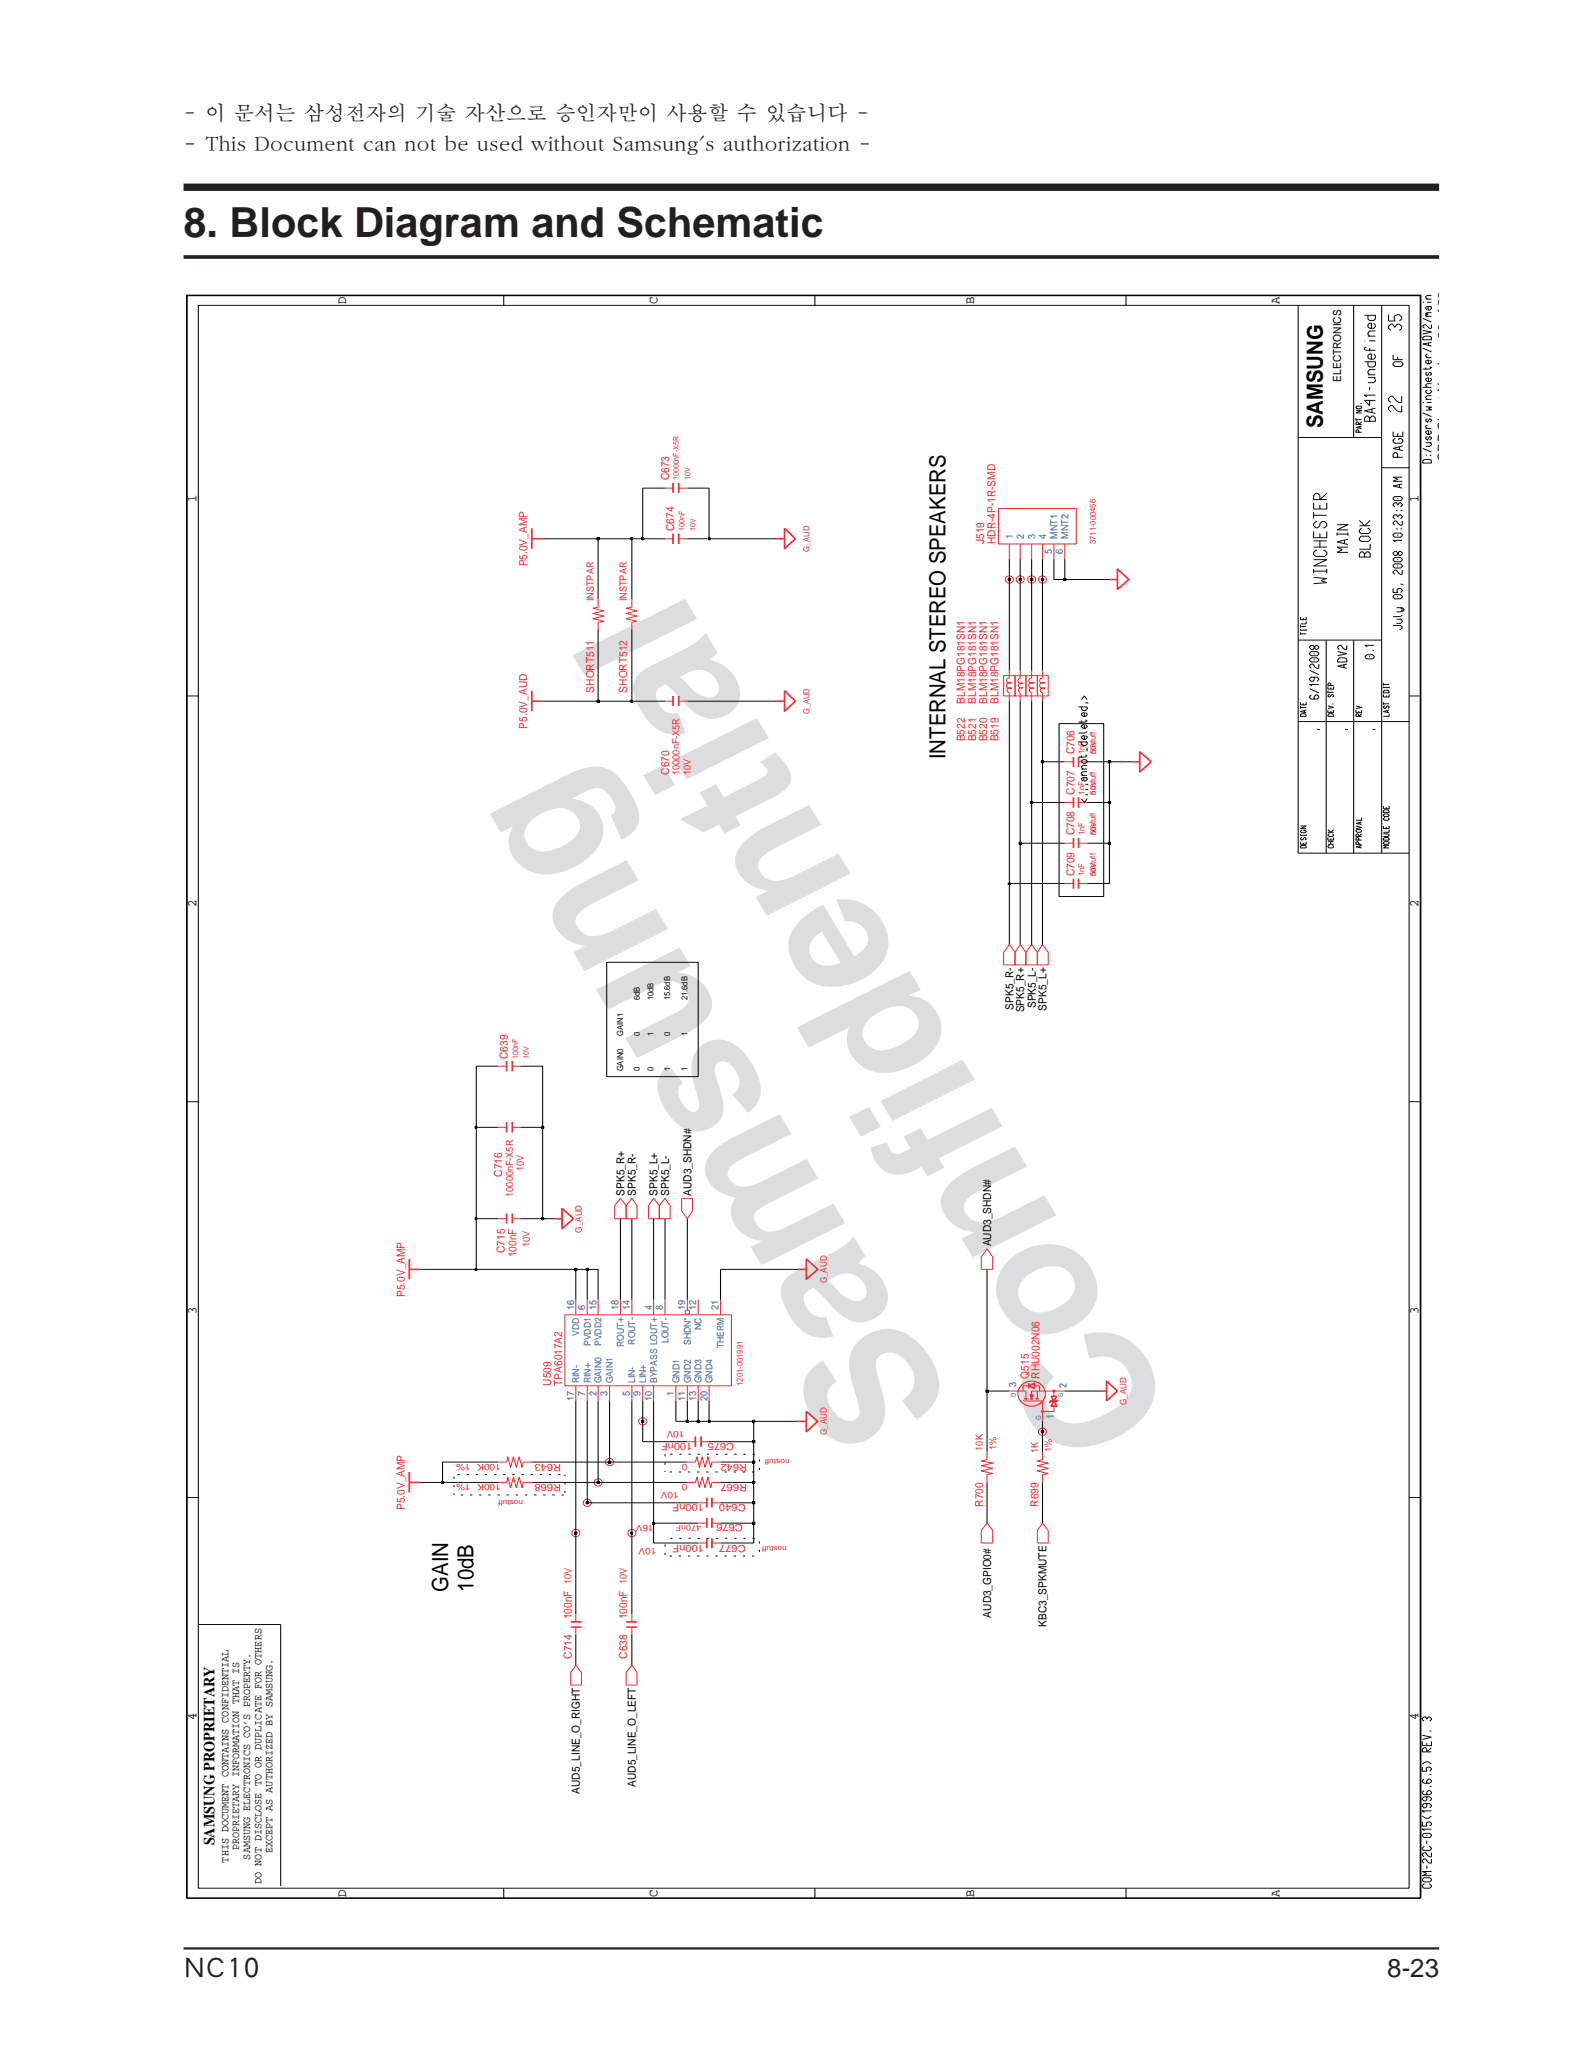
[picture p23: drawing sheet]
<svg xmlns="http://www.w3.org/2000/svg" width="216mm" height="280mm" viewBox="0 0 216 280" stroke-linecap="round" stroke-linejoin="round" font-family="sans-serif">
<defs><g id="words">
<g font-size="23.9" fill="#dcdddf">
<text x="130.2" y="191.6" transform="rotate(-121 130.2 191.6)">Samsung</text>
<text x="160.3" y="192.7" transform="rotate(-121 160.3 192.7)">Confidential</text>
</g>
<text font-size="5.6" fill="#231f20" x="25" y="32.3">8. Block Diagram and Schematic</text>
<g font-size="3.5" fill="#231f20">
<text x="25" y="269">NC10</text>
<text x="188.9" y="269.2">8-23</text>
</g>
<g font-size="3" fill="#030303">
<text x="180.2" y="58.3" transform="rotate(-90 180.2 58.3)">SAMSUNG</text>
<text x="128.8" y="103.4" transform="rotate(-90 128.8 103.4)">INTERNAL STEREO SPEAKERS</text>
<text x="61.1" y="216.8" transform="rotate(-90 61.1 216.8)">GAIN</text>
<text x="64.5" y="216.8" transform="rotate(-90 64.5 216.8)">10dB</text>
</g>
<g font-size="2.8" fill="#231f20">
<text x="25" y="16.3">- 이 문서는 삼성전자의 기술 자산으로 승인자만이 사용할 수 있습니다 -</text>
<text x="25" y="20.5">- This Document can not be used without Samsung's authorization -</text>
</g>
<text font-size="2.1" fill="#030303" x="29.2" y="251.3" transform="rotate(-90 29.2 251.3)">SAMSUNG PROPRIETARY</text>
<text font-size="1.9" fill="#231f20" x="197.2" y="62.7" transform="rotate(-90 197.2 62.7)">SRP Sheet Number: 23 of 55</text>
<g font-size="1.8" fill="#030303">
<text x="47.2" y="41.4" transform="rotate(-90 47.2 41.4)">D</text>
<text x="89.5" y="41.4" transform="rotate(-90 89.5 41.4)">C</text>
<text x="132.7" y="41.4" transform="rotate(-90 132.7 41.4)">B</text>
<text x="174.3" y="41.4" transform="rotate(-90 174.3 41.4)">A</text>
<text x="26.7" y="68.3" transform="rotate(-90 26.7 68.3)">1</text>
<text x="193.2" y="68.3" transform="rotate(-90 193.2 68.3)">1</text>
<text x="26.7" y="123.6" transform="rotate(-90 26.7 123.6)">2</text>
<text x="193.2" y="123.6" transform="rotate(-90 193.2 123.6)">2</text>
<text x="26.7" y="178.9" transform="rotate(-90 26.7 178.9)">3</text>
<text x="193.2" y="178.9" transform="rotate(-90 193.2 178.9)">3</text>
<text x="26.7" y="234.2" transform="rotate(-90 26.7 234.2)">4</text>
<text x="193.2" y="234.2" transform="rotate(-90 193.2 234.2)">4</text>
<text x="47.2" y="258.4" transform="rotate(-90 47.2 258.4)">D</text>
<text x="89.5" y="258.4" transform="rotate(-90 89.5 258.4)">C</text>
<text x="132.7" y="258.4" transform="rotate(-90 132.7 258.4)">B</text>
<text x="174.3" y="258.4" transform="rotate(-90 174.3 258.4)">A</text>
</g>
<g font-size="1.5" fill="#030303">
<text x="182.6" y="52" transform="rotate(-90 182.6 52)">ELECTRONICS</text>
<text x="138" y="137.5" transform="rotate(-90 138 137.5)">SPK5_R-</text>
<text x="139.5" y="137.9" transform="rotate(-90 139.5 137.9)">SPK5_R+</text>
<text x="141.1" y="137.3" transform="rotate(-90 141.1 137.3)">SPK5_L-</text>
<text x="142.5" y="137.6" transform="rotate(-90 142.5 137.6)">SPK5_L+</text>
<text x="85" y="162.8" transform="rotate(-90 85 162.8)">SPK5_R+</text>
<text x="86.6" y="162.8" transform="rotate(-90 86.6 162.8)">SPK5_R-</text>
<text x="89.6" y="162.8" transform="rotate(-90 89.6 162.8)">SPK5_L+</text>
<text x="91.1" y="162.8" transform="rotate(-90 91.1 162.8)">SPK5_L-</text>
<text x="94.2" y="162.8" transform="rotate(-90 94.2 162.8)">AUD3_SHDN#</text>
<text x="135" y="169.7" transform="rotate(-90 135 169.7)">AUD3_SHDN#</text>
<text x="135" y="220.3" transform="rotate(-90 135 220.3)">AUD3_GPIO0#</text>
<text x="142.5" y="221.5" transform="rotate(-90 142.5 221.5)">KBC3_SPKMUTE</text>
<text x="79" y="244.3" transform="rotate(-90 79 244.3)">AUD5_LINE_O_RIGHT</text>
<text x="86.6" y="243.3" transform="rotate(-90 86.6 243.3)">AUD5_LINE_O_LEFT</text>
<text x="31.1" y="253.7" transform="rotate(-90 31.1 253.7)">THIS DOCUMENT CONTAINS CONFIDENTIAL</text>
<text x="32.6" y="252" transform="rotate(-90 32.6 252)">PROPRIETARY INFORMATION THAT IS</text>
<text x="34.1" y="253.2" transform="rotate(-90 34.1 253.2)">SAMSUNG ELECTRONICS CO’S PROPERTY.</text>
<text x="35.6" y="256.6" transform="rotate(-90 35.6 256.6)">DO NOT DISCLOSE TO OR DUPLICATE FOR OTHERS</text>
<text x="37.1" y="252.4" transform="rotate(-90 37.1 252.4)">EXCEPT AS AUTHORIZED BY SAMSUNG.</text>
</g>
<g font-size="1.5" fill="#ee292e">
<text x="91.1" y="65.4" transform="rotate(-90 91.1 65.4)">C673</text>
<text x="71.8" y="77.1" transform="rotate(-90 71.8 77.1)">P5.0V_AMP</text>
<text x="91.8" y="72.3" transform="rotate(-90 91.8 72.3)">C674</text>
<text x="134" y="74.1" transform="rotate(-90 134 74.1)">J519</text>
<text x="135.6" y="74.1" transform="rotate(-90 135.6 74.1)">HDR-4P-1R-SMD</text>
<text x="80.9" y="94.3" transform="rotate(-90 80.9 94.3)">SHORT511</text>
<text x="85.4" y="94.3" transform="rotate(-90 85.4 94.3)">SHORT512</text>
<text x="131.4" y="95.8" transform="rotate(-90 131.4 95.8)">BLM18PG181SN1</text>
<text x="132.9" y="95.8" transform="rotate(-90 132.9 95.8)">BLM18PG181SN1</text>
<text x="134.4" y="95.8" transform="rotate(-90 134.4 95.8)">BLM18PG181SN1</text>
<text x="136" y="95.8" transform="rotate(-90 136 95.8)">BLM18PG181SN1</text>
<text x="71.8" y="99.2" transform="rotate(-90 71.8 99.2)">P5.0V_AUD</text>
<text x="131.4" y="101" transform="rotate(-90 131.4 101)">B522</text>
<text x="132.9" y="101" transform="rotate(-90 132.9 101)">B521</text>
<text x="134.4" y="101" transform="rotate(-90 134.4 101)">B520</text>
<text x="136" y="101" transform="rotate(-90 136 101)">B519</text>
<text x="91.1" y="105.5" transform="rotate(-90 91.1 105.5)">C670</text>
<text x="146.3" y="102.7" transform="rotate(-90 146.3 102.7)">C706</text>
<text x="146.3" y="113.8" transform="rotate(-90 146.3 113.8)">C708</text>
<text x="146.3" y="108.2" transform="rotate(-90 146.3 108.2)">C707</text>
<text x="146.3" y="119.3" transform="rotate(-90 146.3 119.3)">C709</text>
<text x="69.2" y="144.2" transform="rotate(-90 69.2 144.2)">C639</text>
<text x="68.4" y="160.2" transform="rotate(-90 68.4 160.2)">C716</text>
<text x="68.8" y="170.6" transform="rotate(-90 68.8 170.6)">C715</text>
<text x="70.3" y="171.2" transform="rotate(-90 70.3 171.2)">100nF</text>
<text x="55.1" y="176.6" transform="rotate(-90 55.1 176.6)">P5.0V_AMP</text>
<text x="75.1" y="188.7" transform="rotate(-90 75.1 188.7)">U509</text>
<text x="76.6" y="188.7" transform="rotate(-90 76.6 188.7)">TPA6017A2</text>
<text x="140.1" y="187.7" transform="rotate(-90 140.1 187.7)">Q515</text>
<text x="141.6" y="187.7" transform="rotate(-90 141.6 187.7)">RHU002N06</text>
<text x="55.1" y="205.7" transform="rotate(-90 55.1 205.7)">P5.0V_AMP</text>
<text x="133.9" y="205.2" transform="rotate(-90 133.9 205.2)">R700</text>
<text x="141.4" y="205.2" transform="rotate(-90 141.4 205.2)">R699</text>
<text x="77.9" y="220.5" transform="rotate(-90 77.9 220.5)">100nF 10V</text>
<text x="85.4" y="220.5" transform="rotate(-90 85.4 220.5)">100nF 10V</text>
<text x="77.9" y="225.9" transform="rotate(-90 77.9 225.9)">C714</text>
<text x="85.4" y="225.9" transform="rotate(-90 85.4 225.9)">C638</text>
</g>
<g font-size="1.4" fill="#2859a8">
<text x="138" y="73.4" transform="rotate(-90 138 73.4)">1</text>
<text x="139.4" y="73.4" transform="rotate(-90 139.4 73.4)">2</text>
<text x="141" y="73.4" transform="rotate(-90 141 73.4)">3</text>
<text x="142.5" y="73.4" transform="rotate(-90 142.5 73.4)">4</text>
<text x="143.3" y="75.4" transform="rotate(-90 143.3 75.4)">5</text>
<text x="144" y="73.4" transform="rotate(-90 144 73.4)">MNT1</text>
<text x="144.7" y="75.4" transform="rotate(-90 144.7 75.4)">6</text>
<text x="145.5" y="73.4" transform="rotate(-90 145.5 73.4)">MNT2</text>
<text x="78.2" y="178.4" transform="rotate(-90 78.2 178.4)">16</text>
<text x="79.7" y="178.4" transform="rotate(-90 79.7 178.4)">6</text>
<text x="81.3" y="178.4" transform="rotate(-90 81.3 178.4)">15</text>
<text x="84.2" y="178.4" transform="rotate(-90 84.2 178.4)">18</text>
<text x="85.8" y="178.4" transform="rotate(-90 85.8 178.4)">14</text>
<text x="88.8" y="178.4" transform="rotate(-90 88.8 178.4)">4</text>
<text x="90.3" y="178.4" transform="rotate(-90 90.3 178.4)">8</text>
<text x="93.3" y="178.4" transform="rotate(-90 93.3 178.4)">19</text>
<text x="94.8" y="178.4" transform="rotate(-90 94.8 178.4)">12</text>
<text x="97.8" y="178.4" transform="rotate(-90 97.8 178.4)">21</text>
<text x="78.2" y="190.8" transform="rotate(-90 78.2 190.8)">17</text>
<text x="79.7" y="190.1" transform="rotate(-90 79.7 190.1)">7</text>
<text x="81.3" y="190.1" transform="rotate(-90 81.3 190.1)">2</text>
<text x="82.7" y="190.1" transform="rotate(-90 82.7 190.1)">3</text>
<text x="85.8" y="190.1" transform="rotate(-90 85.8 190.1)">5</text>
<text x="87.3" y="190.1" transform="rotate(-90 87.3 190.1)">9</text>
<text x="88.8" y="190.8" transform="rotate(-90 88.8 190.8)">10</text>
<text x="91.8" y="190.1" transform="rotate(-90 91.8 190.1)">1</text>
<text x="93.3" y="190.8" transform="rotate(-90 93.3 190.8)">11</text>
<text x="94.8" y="190.8" transform="rotate(-90 94.8 190.8)">13</text>
<text x="96.4" y="190.8" transform="rotate(-90 96.4 190.8)">20</text>
<text x="138.4" y="188.9" transform="rotate(-90 138.4 188.9)">3</text>
<text x="145.3" y="189.1" transform="rotate(-90 145.3 189.1)">2</text>
<text x="143.5" y="193.3" transform="rotate(-90 143.5 193.3)">1</text>
</g>
<g font-size="1.4" fill="#ee292e">
<text x="80.9" y="81.9" transform="rotate(-90 80.9 81.9)">INSTPAR</text>
<text x="85.4" y="81.9" transform="rotate(-90 85.4 81.9)">INSTPAR</text>
<text x="92.5" y="105.5" transform="rotate(-90 92.5 105.5)">10000nF-X5R</text>
<text x="94.1" y="105.5" transform="rotate(-90 94.1 105.5)">10V</text>
<text x="71.4" y="159.5" transform="rotate(-90 71.4 159.5)">10V</text>
<text x="69.9" y="163" transform="rotate(-90 69.9 163)">10000nF-X5R</text>
<text x="72.1" y="169.9" transform="rotate(-90 72.1 169.9)">10V</text>
<text x="94.3" y="196.5" transform="rotate(-180 94.3 196.5)">100nF</text>
<text x="100" y="196.5" transform="rotate(-180 100 196.5)">C675</text>
<text x="133.8" y="197.6" transform="rotate(-90 133.8 197.6)">10K</text>
<text x="135.7" y="197.4" transform="rotate(-90 135.7 197.4)">1%</text>
<text x="141.4" y="197.9" transform="rotate(-90 141.4 197.9)">1K</text>
<text x="143.3" y="197.8" transform="rotate(-90 143.3 197.8)">1%</text>
<text x="76.4" y="202.1" transform="rotate(-180 76.4 202.1)">R668</text>
<text x="76.4" y="199.3" transform="rotate(-180 76.4 199.3)">R643</text>
<text x="101.7" y="199.3" transform="rotate(-180 101.7 199.3)">R642</text>
<text x="101.7" y="202.1" transform="rotate(-180 101.7 202.1)">R667</text>
<text x="95.9" y="204.8" transform="rotate(-180 95.9 204.8)">100nF</text>
<text x="101.2" y="207.6" transform="rotate(-180 101.2 207.6)">C676</text>
<text x="101.6" y="204.8" transform="rotate(-180 101.6 204.8)">C640</text>
<text x="95.9" y="210.3" transform="rotate(-180 95.9 210.3)">100nF</text>
<text x="101.6" y="210.3" transform="rotate(-180 101.6 210.3)">C677</text>
</g>
<g font-size="1.3" fill="#2859a8">
<text x="78.9" y="181.9" transform="rotate(-90 78.9 181.9)">VDD</text>
<text x="80.4" y="183.3" transform="rotate(-90 80.4 183.3)">PVDD1</text>
<text x="81.9" y="183.3" transform="rotate(-90 81.9 183.3)">PVDD2</text>
<text x="85" y="183.4" transform="rotate(-90 85 183.4)">ROUT+</text>
<text x="86.5" y="183.1" transform="rotate(-90 86.5 183.1)">ROUT-</text>
<text x="91" y="182.9" transform="rotate(-90 91 182.9)">LOUT-</text>
<text x="94.1" y="183.2" transform="rotate(-90 94.1 183.2)">SHDN*</text>
<text x="95.6" y="181.1" transform="rotate(-90 95.6 181.1)">NC</text>
<text x="98.6" y="183.6" transform="rotate(-90 98.6 183.6)">THERM</text>
<text x="78.9" y="188.4" transform="rotate(-90 78.9 188.4)">RIN-</text>
<text x="80.4" y="188.4" transform="rotate(-90 80.4 188.4)">RIN+</text>
<text x="81.9" y="188.4" transform="rotate(-90 81.9 188.4)">GAIN0</text>
<text x="83.5" y="188.4" transform="rotate(-90 83.5 188.4)">GAIN1</text>
<text x="86.5" y="188.4" transform="rotate(-90 86.5 188.4)">LIN-</text>
<text x="88" y="188.4" transform="rotate(-90 88 188.4)">LIN+</text>
<text x="89.5" y="188.4" transform="rotate(-90 89.5 188.4)">BYPASS LOUT+</text>
<text x="92.5" y="188.4" transform="rotate(-90 92.5 188.4)">GND1</text>
<text x="94.1" y="188.4" transform="rotate(-90 94.1 188.4)">GND2</text>
<text x="95.6" y="188.4" transform="rotate(-90 95.6 188.4)">GND3</text>
<text x="97" y="188.4" transform="rotate(-90 97 188.4)">GND4</text>
</g>
<g font-size="1.2" fill="#ee292e">
<text x="79.3" y="167.9" transform="rotate(-90 79.3 167.9)">G_AUD</text>
<text x="112.6" y="174.8" transform="rotate(-90 112.6 174.8)">G_AUD</text>
<text x="153.4" y="191.3" transform="rotate(-90 153.4 191.3)">G_AUD</text>
<text x="93.2" y="194.9" transform="rotate(-180 93.2 194.9)">10V</text>
<text x="112.6" y="195.5" transform="rotate(-90 112.6 195.5)">G_AUD</text>
<text x="64.1" y="199.4" transform="rotate(-180 64.1 199.4)">1%</text>
<text x="64.1" y="202.1" transform="rotate(-180 64.1 202.1)">1%</text>
<text x="68.2" y="199.4" transform="rotate(-180 68.2 199.4)">100K</text>
<text x="68.2" y="202.1" transform="rotate(-180 68.2 202.1)">100K</text>
<text x="92.4" y="203.1" transform="rotate(-180 92.4 203.1)">10V</text>
<text x="93.6" y="199.4" transform="rotate(-180 93.6 199.4)">0</text>
<text x="93.6" y="202.1" transform="rotate(-180 93.6 202.1)">0</text>
<text x="89" y="207.6" transform="rotate(-180 89 207.6)">16V</text>
<text x="89.4" y="210.8" transform="rotate(-180 89.4 210.8)">10V</text>
</g>
<g font-size="1.1" fill="#ee292e">
<text x="92.4" y="65.4" transform="rotate(-90 92.4 65.4)">10000nF-X5R</text>
<text x="94" y="65.4" transform="rotate(-90 94 65.4)">10V</text>
<text x="93.2" y="72.3" transform="rotate(-90 93.2 72.3)">100nF</text>
<text x="94.7" y="72.3" transform="rotate(-90 94.7 72.3)">10V</text>
<text x="110.2" y="75.2" transform="rotate(-90 110.2 75.2)">G_AUD</text>
<text x="149.2" y="74.1" transform="rotate(-90 149.2 74.1)">3711-000456</text>
<text x="110.2" y="97.3" transform="rotate(-90 110.2 97.3)">G_AUD</text>
<text x="147.7" y="102.7" transform="rotate(-90 147.7 102.7)">1nF</text>
<text x="149.2" y="102.7" transform="rotate(-90 149.2 102.7)">nostuff</text>
<text x="149.2" y="102.7" transform="rotate(-90 149.2 102.7)">50V</text>
<text x="147.7" y="113.8" transform="rotate(-90 147.7 113.8)">1nF</text>
<text x="147.7" y="108.2" transform="rotate(-90 147.7 108.2)">1nF</text>
<text x="149.2" y="113.8" transform="rotate(-90 149.2 113.8)">nostuff</text>
<text x="149.2" y="113.8" transform="rotate(-90 149.2 113.8)">50V</text>
<text x="149.2" y="108.2" transform="rotate(-90 149.2 108.2)">nostuff</text>
<text x="149.2" y="108.2" transform="rotate(-90 149.2 108.2)">50V</text>
<text x="147.7" y="119.3" transform="rotate(-90 147.7 119.3)">1nF</text>
<text x="149.2" y="119.3" transform="rotate(-90 149.2 119.3)">50V</text>
<text x="149.2" y="119.3" transform="rotate(-90 149.2 119.3)">nostuff</text>
<text x="70.5" y="144.2" transform="rotate(-90 70.5 144.2)">100nF</text>
<text x="72" y="144.2" transform="rotate(-90 72 144.2)">10V</text>
<text x="101.2" y="188.7" transform="rotate(-90 101.2 188.7)">1201-001991</text>
<text x="95.5" y="207.7" transform="rotate(-180 95.5 207.7)">470nF</text>
</g>
<g font-size="1.1" fill="#030303">
<text x="87.1" y="136.2" transform="rotate(-90 87.1 136.2)">6dB</text>
<text x="89" y="136.2" transform="rotate(-90 89 136.2)">10dB</text>
<text x="91.3" y="136.2" transform="rotate(-90 91.3 136.2)">15.6dB</text>
<text x="93.6" y="136.2" transform="rotate(-90 93.6 136.2)">21.6dB</text>
<text x="84.9" y="141.1" transform="rotate(-90 84.9 141.1)">GAIN1</text>
<text x="87.1" y="141.1" transform="rotate(-90 87.1 141.1)">0</text>
<text x="89" y="141.1" transform="rotate(-90 89 141.1)">1</text>
<text x="91.3" y="141.1" transform="rotate(-90 91.3 141.1)">0</text>
<text x="93.6" y="141.1" transform="rotate(-90 93.6 141.1)">1</text>
<text x="84.9" y="145.9" transform="rotate(-90 84.9 145.9)">GAIN0</text>
<text x="87.1" y="145.9" transform="rotate(-90 87.1 145.9)">0</text>
<text x="89" y="145.9" transform="rotate(-90 89 145.9)">0</text>
<text x="91.3" y="145.9" transform="rotate(-90 91.3 145.9)">1</text>
<text x="93.6" y="145.9" transform="rotate(-90 93.6 145.9)">1</text>
</g>
<g font-size="1" fill="#ee292e">
<text x="107.6" y="198.8" transform="rotate(-180 107.6 198.8)">nostuff</text>
<text x="71.3" y="204.3" transform="rotate(-180 71.3 204.3)">nostuff</text>
<text x="107.2" y="210.5" transform="rotate(-180 107.2 210.5)">nostuff</text>
</g>
<g font-size=".9" fill="#2859a8">
<text x="138.3" y="190.3" transform="rotate(-90 138.3 190.3)">D</text>
<text x="144.8" y="190.3" transform="rotate(-90 144.8 190.3)">S</text>
<text x="141.8" y="193.4" transform="rotate(-90 141.8 193.4)">G</text>
</g>
</g></defs>
<path d="M25 265.3h171" fill="none" stroke="#231f20" stroke-width=".3"/>
<path d="M25 25.5h171" fill="none" stroke="#231f20" stroke-width="1" stroke-linecap="butt"/>
<path d="M25 35h171" fill="none" stroke="#231f20" stroke-width=".5"/>
<path d="M25.1 39.9h170.8v220.9h-170.8z" fill="#fff"/>
<g fill="none" stroke="#ee292e" stroke-width=".22">
<path d="M151.1 78.9h1.1M152.2 77.5l1.5 1.4-1.5 1.4zM72.4 95.5h1.5M72.4 94.1v2.7M91.7 94.8v1.3M92.4 94.8v1.3M105.7 95.5h1.2M106.9 94.1l1.4 1.4-1.4 1.3zM146.2 103.1v1.4M146.2 114.1v1.4M146.9 103.1v1.4M146.9 114.1v1.4"/>
<path d="M94.7 195.6v1.5M95.5 195.6v1.5M108.7 193.6h1.1M109.8 192.2l1.6 1.4-1.6 1.4zM139.5 190.5h.4M140.3 190.5h.4M141 190.5h.4M143.1 190.2h.8l-.4 .6zM149.5 189.4h1.2M150.7 188.1l1.5 1.3-1.5 1.4zM55.8 200.5v2.7M55.8 201.9h1.4"/>
<path d="M96.3 209.5v1.3M97 209.5v1.3M85.3 221.6h1.5M85.3 220.9h1.5"/>
</g>
<g fill="none" stroke="#ee292e" stroke-width=".14">
<path d="M136 69.2h10.6v4.9h-10.6zM137.5 74.1v2M138.9 74.1v2M140.5 74.1v2M142 74.1v2M143.5 74.1v2M145 74.1v2M81.5 81.6v1.1l-.7 .1 1.4 .4-1.4 .3 1.4 .4-1.4 .4 1.4 .3-.7 .2v1v-.1M90.6 95.5h1.1M92.4 95.5h1.2M138.2 92h1.5v2.8h-1.5zM138.9 91.3v1.1a.37 .37 0 0 0-.2 .5 .37 .37 0 0 0 .6 .1"/>
<path d="M138.9 94.4v1.1M139.3 93.1a.38 .38 0 0 0-.5 0 .38 .38 0 0 0 0 .5 .38 .38 0 0 0 .5 .1M139.3 93.7a.37 .37 0 0 0-.5 .1 .37 .37 0 0 0 .2 .5M139.7 92h1.6v2.8h-1.6zM140.5 91.3v1.1a.37 .37 0 0 0-.3 .5 .37 .37 0 0 0 .6 .1M140.5 94.4v1.1M140.9 93.7a.37 .37 0 0 0-.6 .1 .37 .37 0 0 0 .2 .6M140.9 93.1a.45 .45 0 0 0-.6-.1 .45 .45 0 0 0-.1 .7 .45 .45 0 0 0 .7 0M145 114.8h1.2M145 103.7h1.2M146.9 114.8h1.2M146.9 103.7h1.2"/>
<path d="M137.5 128.6l.7 1.1v1.7h-1.5v-1.7zM138.9 128.6l.8 1.1v1.7h-1.5v-1.7zM142 128.6l.8 1.1v1.7h-1.5v-1.7zM67.8 199.1h1.2l.2-.7 .3 1.4 .4-1.4 .4 1.4 .4-1.4 .4 1.4 .2-.7h1.1M93.6 196.3h1.1M95.5 196.3h1.1M137.5 189.4h2.2v1.1M138.9 188.8l.7-.6h.3l.2-.1h.8l.7 .3 .5 .4 .2 .4v.2h.1l-.1 1-.2 .4-.5 .4-.7 .3h-.8l-.5-.2a1.72 1.72 0 0 1-.9-.9l-.1-1h.1l.1-.4zM140.1 188.7h-.8v.7M140.9 188.7h.7v.7M141.3 189.4v1.1M86.1 219.8v1.1"/>
<path d="M95.1 210.1h1.2M97 210.1h1.1M134.4 207.4l.8 1v1.7h-1.6v-1.7zM142 207.4l.8 1v1.7h-1.5v-1.7zM86.1 221.6v1"/>
<circle cx="137.4" cy="78.9" r=".52"/>
<circle cx="138.9" cy="78.9" r=".52"/>
<circle cx="87.5" cy="193.6" r=".52"/>
<circle cx="142" cy="195" r=".52"/>
<circle cx="80" cy="204.7" r=".52"/>
</g>
<path d="M140.3 189.9h.4l-.2 .6z" fill="#ee292e"/>
<path d="M139.3 190.8h2.7v2.8M140.3 189.9h.4l-.2 .6zM145 189.4h-4.5v.8" fill="none" stroke="#ee292e" stroke-width=".14"/>
<path d="M140.1 188.7l.8-.3v.7zM140.1 188.4v.7M144.1 190.7l-.2 .1h-.8l-.2 .2" fill="none" stroke="#ee292e" stroke-width=".22"/>
<circle cx="143.5" cy="189.4" r=".15" fill="#ee292e"/>
<circle cx="143.5" cy="189.4" r=".15" fill="none" stroke="#ee292e" stroke-width=".14"/>
<circle cx="142" cy="192.2" r=".15" fill="#ee292e"/>
<g fill="none" stroke="#ee292e" stroke-width=".14">
<path d="M90.6 66.5h1.1M90.6 73.4h1.1M92.4 66.5h1.2M92.4 73.4h1.2M86.1 81.6v1.1l-.8 .1 1.5 .4-1.5 .3 1.5 .4-1.5 .4 1.5 .3-.7 .2v1v-.1M136.7 92h1.5v2.8h-1.5zM137.5 91.3v1.1a.37 .37 0 0 0-.4 .5 .37 .37 0 0 0 .6 .1M137.5 94.4v1.1M137.8 93.7a.37 .37 0 0 0-.6 .1 .37 .37 0 0 0 .3 .6M137.9 93.1a.45 .45 0 0 0-.7-.1 .45 .45 0 0 0 0 .7 .45 .45 0 0 0 .6 0M141.3 92h1.5v2.8h-1.5zM142 91.3v1.1a.37 .37 0 0 0-.4 .5 .37 .37 0 0 0 .7 .1"/>
<path d="M142 94.4v1.1M142.3 93.7a.37 .37 0 0 0-.6 .1 .37 .37 0 0 0 .3 .6M142.4 93.1a.45 .45 0 0 0-.7-.1 .45 .45 0 0 0 0 .7 .45 .45 0 0 0 .7 0M145 109.3h1.2M146.9 109.3h1.2M140.5 128.6l.8 1.1v1.7h-1.6v-1.7zM145 120.3h1.2M146.9 120.3h1.2M67.8 153.5h1.2M67.8 145.2h1.2M69.8 153.5h1.1M69.8 145.2h1.1"/>
<path d="M67.8 166h1.2M69.8 166h1.1M76.9 179.1h22.7v9.6h-22.7zM78.4 177v2.1M80 177v2.1M81.5 177v2.1M84.5 177v2.1M84.5 163.2l.8 1v1.8h-1.6v-1.8zM86.1 177v2.1M86.1 163.2l.7 1v1.8h-1.5v-1.8zM89 163.2l.8 1v1.8h1.5v-1.8l-.7-1-.8 1v1.8h-1.5v-1.8zM89 177v2.1"/>
<path d="M90.6 177v2.1M92.8 163.2h1.5v1.7l-.7 1.1-.8-1.1zM93.6 177v1.4M95.1 177v2.1M98.1 177v2.1M134.4 170.1l.8 1.1v1.7h-1.6v-1.7zM76.9 188.7h.1M78.4 188.7v2.1M80 188.7v2.1M81.5 188.7v2.1M83 188.7v2.1M86.1 188.7v2.1"/>
<path d="M87.5 188.7v2.1M89 188.7v2.1M92.1 188.7v2.1M93.6 199.1h1.1l.2-.7 .3 1.4 .4-1.4 .4 1.4 .4-1.4 .4 1.4 .2-.7h1.1M93.6 188.7v2.1M95.1 188.7v2.1M96.6 188.7v2.1M134.4 197.8v1l-.8 .2 1.6 .3-1.6 .3 1.6 .4-1.6 .3 1.6 .4-.8 .1v1.1M142 197.8v1l-.7 .2 1.5 .3-1.5 .3 1.5 .4-1.5 .3 1.5 .4-.8 .1v1.1M143.5 191.5v.7h-1.5M143.5 189.4v.8M67.8 201.9h1.2l.2-.7 .3 1.4 .4-1.4 .4 1.4 .4-1.4 .4 1.4 .2-.7h1.1"/>
<path d="M78.4 219.8v1.1M93.6 201.9h1.1l.2-.7 .3 1.4 .4-1.4 .4 1.4 .4-1.4 .4 1.4 .2-.7h1.1M95.1 204.7h1.2M95.1 207.4h1.2M97 204.7h1.1M97 207.4h1.1M78.4 221.6v1M78.4 226.8l.8 1v1.7h-1.5v-1.7zM86.1 226.8l.7 1v1.7h-1.5v-1.7z"/>
<circle cx="140.5" cy="78.9" r=".52"/>
<circle cx="142" cy="78.9" r=".52"/>
<circle cx="93.6" cy="178.7" r=".3"/>
<circle cx="83" cy="199.1" r=".52"/>
<circle cx="142" cy="192.2" r=".15"/>
<circle cx="78.4" cy="208.8" r=".52"/>
<circle cx="81.4" cy="201.9" r=".52"/>
<circle cx="86" cy="208.8" r=".52"/>
</g>
<g fill="none" stroke="#ee292e" stroke-width=".22">
<path d="M72.4 73.4h1.5M72.4 72v2.7M91.7 65.8v1.3M91.7 72.7v1.4M92.4 65.8v1.3M92.4 72.7v1.4M105.7 73.4h1.2M106.9 72l1.4 1.4-1.4 1.3zM146.2 119.7v1.3M146.2 108.6v1.4M146.9 119.7v1.3M146.9 108.6v1.4"/>
<path d="M154.1 103.7h1.1M155.2 102.4l1.6 1.3-1.6 1.5zM69 152.8v1.4M69 144.5v1.4M69.8 152.8v1.4M69.8 144.5v1.4M55.8 171.4v2.8M55.8 172.9h1.4M69 165.3v1.3M69.8 165.3v1.3M75.5 166h1.1M76.6 164.5l1.5 1.5-1.5 1.3z"/>
<path d="M108.7 172.9h1.1M109.8 171.4l1.6 1.5-1.6 1.3zM143.5 190.8l.4 .7h-.8zM144.1 190.7l-.2 .1h-.8l-.2 .2M96.3 204v1.3M96.3 206.7v1.4M97 204v1.3M97 206.7v1.4M77.7 220.9h1.5M77.7 221.6h1.5"/>
</g>
<path d="M151.1 114.8v5.5h-3M151.1 103.7h3" fill="none" stroke="#030303" stroke-width=".14"/>
<path d="M150.9 114.7h.4v.3h-.4z" fill-rule="evenodd" fill="#030303"/>
<path d="M150.9 114.7h.4v.3h-.4zM151.1 109.3v5.5h-3" fill="none" stroke="#030303" stroke-width=".14"/>
<path d="M150.9 109.1h.4v.3h-.4z" fill-rule="evenodd" fill="#030303"/>
<path d="M150.9 109.1h.4v.3h-.4zM151.1 103.7v5.6h-3" fill="none" stroke="#030303" stroke-width=".14"/>
<path d="M150.9 103.6h.4v.3h-.4z" fill-rule="evenodd" fill="#030303"/>
<path d="M145 78.9h6.1M138.9 114.8h6.1M140.5 109.3h4.5M142 103.7h3M148.1 103.7h3M150.9 103.6h.4v.3h-.4zM137.5 120.3h7.5M145 189.4h4.5" fill="none" stroke="#030303" stroke-width=".14"/>
<path d="M144.9 78.8h.3v.3h-.3z" fill-rule="evenodd" fill="#030303"/>
<path d="M143.5 76.1v2.8h1.5v-2.8M144.9 78.8h.3v.3h-.3zM142 195v2.8M142 201.9v5.5" fill="none" stroke="#030303" stroke-width=".14"/>
<path d="M141.8 194.8h.3v.3h-.3z" fill-rule="evenodd" fill="#030303"/>
<path d="M142 103.7v24.9M141.8 194.8h.3v.3h-.3zM142 193.6v1.4" fill="none" stroke="#030303" stroke-width=".14"/>
<path d="M141.8 103.6h.3v.3h-.3z" fill-rule="evenodd" fill="#030303"/>
<path d="M142 78.9v12.4M142 95.5v8.2M141.8 103.6h.3v.3h-.3z" fill="none" stroke="#030303" stroke-width=".14"/>
<path d="M141.8 78.8h.3v.3h-.3z" fill-rule="evenodd" fill="#030303"/>
<path d="M141.8 78.8h.3v.3h-.3zM142 76.1v2.8M140.5 109.3v19.3" fill="none" stroke="#030303" stroke-width=".14"/>
<path d="M140.3 109.1h.4v.3h-.4z" fill-rule="evenodd" fill="#030303"/>
<path d="M140.5 78.9v12.4M140.5 95.5v13.8M140.3 109.1h.4v.3h-.4z" fill="none" stroke="#030303" stroke-width=".14"/>
<path d="M140.3 78.8h.4v.3h-.4z" fill-rule="evenodd" fill="#030303"/>
<path d="M140.3 78.8h.4v.3h-.4zM140.5 76.1v2.8M138.9 114.8v13.8" fill="none" stroke="#030303" stroke-width=".14"/>
<path d="M138.8 114.7h.3v.3h-.3z" fill-rule="evenodd" fill="#030303"/>
<path d="M138.9 78.9v12.4M138.9 95.5v19.3M138.8 114.7h.3v.3h-.3z" fill="none" stroke="#030303" stroke-width=".14"/>
<path d="M138.8 78.8h.3v.3h-.3z" fill-rule="evenodd" fill="#030303"/>
<path d="M138.8 78.8h.3v.3h-.3zM138.9 76.1v2.8M137.5 120.3v8.3M134.4 189.4h3.1" fill="none" stroke="#030303" stroke-width=".14"/>
<path d="M137.3 120.2h.3v.3h-.3z" fill-rule="evenodd" fill="#030303"/>
<path d="M137.5 78.9v12.4M137.5 95.5v24.8M137.3 120.2h.3v.3h-.3z" fill="none" stroke="#030303" stroke-width=".14"/>
<path d="M137.3 78.8h.3v.3h-.3z" fill-rule="evenodd" fill="#030303"/>
<path d="M137.3 78.8h.3v.3h-.3zM137.5 76.1v2.8M134.4 189.4v8.4M134.4 201.9v5.5" fill="none" stroke="#030303" stroke-width=".14"/>
<path d="M134.3 189.3h.3v.3h-.3z" fill-rule="evenodd" fill="#030303"/>
<path d="M96.6 73.4h9.1M93.6 95.5h12.1M98.1 172.9h10.6M134.4 172.9v16.5M102.6 193.6h6.1M134.3 189.3h.3v.3h-.3zM102.6 207.4v2.7h-4.5" fill="none" stroke="#030303" stroke-width=".14"/>
<path d="M102.5 207.3h.3v.3h-.3z" fill-rule="evenodd" fill="#030303"/>
<path d="M102.5 207.3h.3v.3h-.3zM102.6 204.7v2.7h-4.5" fill="none" stroke="#030303" stroke-width=".14"/>
<path d="M102.5 204.5h.3v.3h-.3z" fill-rule="evenodd" fill="#030303"/>
<path d="M102.5 204.5h.3v.3h-.3zM102.6 201.9v2.8h-4.5" fill="none" stroke="#030303" stroke-width=".14"/>
<path d="M102.5 201.7h.3v.3h-.3z" fill-rule="evenodd" fill="#030303"/>
<path d="M102.6 199.1v2.8h-4.5M102.5 201.7h.3v.3h-.3z" fill="none" stroke="#030303" stroke-width=".14"/>
<path d="M102.5 199h.3v.3h-.3z" fill-rule="evenodd" fill="#030303"/>
<path d="M102.5 199h.3v.3h-.3zM102.6 196.3v2.8h-4.5" fill="none" stroke="#030303" stroke-width=".14"/>
<path d="M102.5 196.2h.3v.3h-.3z" fill-rule="evenodd" fill="#030303"/>
<path d="M102.5 196.2h.3v.3h-.3zM102.6 193.6v2.7h-6" fill="none" stroke="#030303" stroke-width=".14"/>
<path d="M102.5 193.4h.3v.3h-.3z" fill-rule="evenodd" fill="#030303"/>
<path d="M98.1 172.9v4.1M96.6 193.6h6M102.5 193.4h.3v.3h-.3z" fill="none" stroke="#030303" stroke-width=".14"/>
<path d="M96.5 193.4h.2v.3h-.2z" fill-rule="evenodd" fill="#030303"/>
<path d="M96.5 193.4h.2v.3h-.2zM96.6 190.8v2.8h-1.5" fill="none" stroke="#030303" stroke-width=".14"/>
<path d="M96.5 73.2h.2v.3h-.2z" fill-rule="evenodd" fill="#030303"/>
<path d="M93.6 66.5h3v6.9h-3M96.5 73.2h.2v.3h-.2zM80 204.7h15.1M89 210.1h6.1M89 207.4h6.1" fill="none" stroke="#030303" stroke-width=".14"/>
<path d="M94.9 193.4h.3v.3h-.3z" fill-rule="evenodd" fill="#030303"/>
<path d="M83 199.1h10.6M87.5 196.3h6.1M94.9 193.4h.3v.3h-.3zM95.1 190.8v2.8h-1.5M81.5 201.9h12.1" fill="none" stroke="#030303" stroke-width=".14"/>
<path d="M93.5 193.4h.3v.3h-.3z" fill-rule="evenodd" fill="#030303"/>
<path d="M87.5 66.5h3.1M87.5 73.4h3.1M86.1 95.5h4.5M90.6 166v11M93.6 166v11M92.1 190.8v2.8h1.5v-2.8M93.5 193.4h.3v.3h-.3zM89 207.4v2.7" fill="none" stroke="#030303" stroke-width=".14"/>
<path d="M88.9 207.3h.3v.3h-.3z" fill-rule="evenodd" fill="#030303"/>
<path d="M89 166v11M87.5 193.6v2.7M89 190.8v16.6M88.9 207.3h.3v.3h-.3z" fill="none" stroke="#030303" stroke-width=".14"/>
<path d="M87.4 193.4h.3v.3h-.3z" fill-rule="evenodd" fill="#030303"/>
<path d="M87.4 193.4h.3v.3h-.3zM87.5 190.8v2.8" fill="none" stroke="#030303" stroke-width=".14"/>
<path d="M87.4 73.2h.3v.3h-.3z" fill-rule="evenodd" fill="#030303"/>
<path d="M87.4 73.2h.3v.3h-.3zM87.5 66.5v6.9h-1.4M86.1 208.8v11M86.1 222.6v4.2" fill="none" stroke="#030303" stroke-width=".14"/>
<path d="M85.9 208.6h.2v.3h-.2z" fill-rule="evenodd" fill="#030303"/>
<path d="M86.1 166v11M86.1 190.8v18M85.9 208.6h.2v.3h-.2z" fill="none" stroke="#030303" stroke-width=".14"/>
<path d="M85.9 95.4h.2v.2h-.2z" fill-rule="evenodd" fill="#030303"/>
<path d="M86.1 73.4v8.2M85.9 95.4h.2v.2h-.2zM86.1 85.8v9.7h-4.6" fill="none" stroke="#030303" stroke-width=".14"/>
<path d="M85.9 73.2h.2v.3h-.2z" fill-rule="evenodd" fill="#030303"/>
<path d="M81.5 73.4h4.6M85.9 73.2h.2v.3h-.2zM84.5 166v11" fill="none" stroke="#030303" stroke-width=".14"/>
<path d="M82.9 199h.3v.3h-.3z" fill-rule="evenodd" fill="#030303"/>
<path d="M82.9 199h.3v.3h-.3zM83 190.8v8.3h-10.6" fill="none" stroke="#030303" stroke-width=".14"/>
<path d="M81.3 201.7h.3v.3h-.3z" fill-rule="evenodd" fill="#030303"/>
<path d="M80 172.9h1.5v4.1M81.5 190.8v11.1h-9.1M81.3 201.7h.3v.3h-.3z" fill="none" stroke="#030303" stroke-width=".14"/>
<path d="M81.3 95.4h.3v.2h-.3z" fill-rule="evenodd" fill="#030303"/>
<path d="M81.5 73.4v8.2M81.3 95.4h.3v.2h-.3zM81.5 85.8v9.7h-7.6" fill="none" stroke="#030303" stroke-width=".14"/>
<path d="M81.3 73.2h.3v.3h-.3z" fill-rule="evenodd" fill="#030303"/>
<path d="M73.9 73.4h7.6M81.3 73.2h.3v.3h-.3z" fill="none" stroke="#030303" stroke-width=".14"/>
<path d="M79.8 204.5h.3v.3h-.3z" fill-rule="evenodd" fill="#030303"/>
<path d="M80 172.9v4.1M80 190.8v13.9M79.8 204.5h.3v.3h-.3z" fill="none" stroke="#030303" stroke-width=".14"/>
<path d="M79.8 172.7h.3v.3h-.3z" fill-rule="evenodd" fill="#030303"/>
<path d="M78.4 172.9h1.6M79.8 172.7h.3v.3h-.3zM78.4 208.8v11M78.4 222.6v4.2" fill="none" stroke="#030303" stroke-width=".14"/>
<path d="M78.3 208.6h.3v.3h-.3z" fill-rule="evenodd" fill="#030303"/>
<path d="M78.4 172.9v4.1M78.4 190.8v18M78.3 208.6h.3v.3h-.3z" fill="none" stroke="#030303" stroke-width=".14"/>
<path d="M78.3 172.7h.3v.3h-.3z" fill-rule="evenodd" fill="#030303"/>
<path d="M64.9 172.9h13.5M73.9 166h1.6M78.3 172.7h.3v.3h-.3z" fill="none" stroke="#030303" stroke-width=".14"/>
<path d="M73.7 165.8h.4v.3h-.4z" fill-rule="evenodd" fill="#030303"/>
<path d="M73.9 153.5v12.5h-3M73.7 165.8h.4v.3h-.4z" fill="none" stroke="#030303" stroke-width=".14"/>
<path d="M73.7 153.4h.4v.3h-.4z" fill-rule="evenodd" fill="#030303"/>
<path d="M64.9 145.2h2.9M64.9 153.5h2.9M70.9 145.2h3v8.3h-3M73.7 153.4h.4v.3h-.4zM64.9 166h2.9M60.3 199.1h7.5M60.3 201.9h7.5" fill="none" stroke="#030303" stroke-width=".14"/>
<path d="M64.7 172.7h.2v.3h-.2z" fill-rule="evenodd" fill="#030303"/>
<path d="M64.7 172.7h.2v.3h-.2zM64.9 166v6.9h-7.7" fill="none" stroke="#030303" stroke-width=".14"/>
<path d="M64.7 165.8h.2v.3h-.2z" fill-rule="evenodd" fill="#030303"/>
<path d="M64.9 153.5v12.5M64.7 165.8h.2v.3h-.2z" fill="none" stroke="#030303" stroke-width=".14"/>
<path d="M64.7 153.4h.2v.3h-.2z" fill-rule="evenodd" fill="#030303"/>
<path d="M64.7 153.4h.2v.3h-.2zM64.9 145.2v8.3" fill="none" stroke="#030303" stroke-width=".14"/>
<path d="M60.1 201.7h.3v.3h-.3z" fill-rule="evenodd" fill="#030303"/>
<g fill="none" stroke="#030303" stroke-width=".14">
<path d="M27 41.6h164.9v215.5h-164.9zM68.6 40.2v1.4M111 40.2v1.4M153.4 40.2v1.4M176.8 59.6h11.4M176.8 41.6v74.6h15.1M184.4 41.6v18M184.7 55.9h.7l-.7 .3h.7M184.7 56.9v.4M184.7 57.2h.7M184.7 55.5l.1-.2h.5l.1 .2-.1 .2h-.5zM185.1 58.9v-.2l-.2-.2-.2 .2v.2h.7"/>
<path d="M185.2 58.1v.2M185.3 55h.1M185.4 57.4l-.3 .4v-.2l-.2-.2-.2 .2v.2h.7M185.4 58l-.7 .2 .7 .2M185.8 46.4h.1M185.8 49.3h1.5v.5l-.2 .2h-.6l-.2-.2v-.5M185.8 42.9h1.5v.5l-.2 .2h-.6l-.2-.2v-.5M186.1 47.3l-.3 .1v.2l1.5 .1M186.3 51h1M186.3 51.4h1M186.3 45.8h1M186.5 46.4h.8"/>
<path d="M186.5 56.9l.3-.2h.3l.2 .2v.5h-1.5v-.5l.3-.2h.2l.2 .2v.5M186.5 47.4v.4M186.5 52.7v.4M186.8 55.7v.5M187.1 48.2l.2 .3v.2l-.2 .2h-.6l-.2-.2v-.3l.2-.2h.3v.7M187.1 51.4l.2 .3v.2l-.2 .2h-.8M187.1 44l.2 .3v.2l-.2 .2h-.6l-.2-.2v-.3l.2-.2h.3v.7M187.3 53.8h-1.5l.3 .2M187.3 45.1h-.8l-.2 .3v.2l.2 .2M187.3 55.6l-1.5 .4 1.5 .3M187.3 54.5h-1.5l.7 .7v-.7M187.3 50.3h-.8l-.2 .3v.2l.2 .2"/>
<path d="M188.2 41.6v74.6M189.1 42.9v.8h.9l-.1-.6 .1-.1 .3-.1h.3l.3 .2v.3l-.3 .3M189.4 45l-.3-.3v-.3l.3-.3h.3l.3 .5 .3-.5h.3l.3 .3v.3l-.3 .3M189.7 58.8v.6h1.4v-.6M189.7 48.3v.7h1.4M189.7 49.5l.3-.2h.8l.3 .2v.2l-.3 .2h-.8l-.3-.2zM190 59.7l-.3 .2v.2l.3 .3h.8l.3-.3v-.2l-.3-.2h-.3v.2M190.4 48.6v.4M190.4 59v.4M190.9 55.2v.9a1.29 1.29 0 0 1-1.2-.9h-.3l-.3 .3v.3l.3 .3M190.9 54v.8a1.29 1.29 0 0 1-1.2-.8h-.3l-.3 .2v.3l.3 .3M193.8 45l1.1 .2-1.1 .3"/>
<path d="M193.8 46l.3-.2h.5l.3 .1v.4h-1.1zM193.8 56.2l1.1 .5M193.8 52.8h1.1M193.8 47.4l1.1 .5M193.8 43.4l1.1 .5M193.8 54.8h.1M193.8 41.2h.1M194.2 55.4l.7 .1-.3 .1 .3 .2-.7 .1M194.2 54.4h.7M194.2 50v.3M194.2 43.1h.7M194.2 40.7h.7"/>
<path d="M194.2 58.4h.7M194.2 48.7h.7M194.3 54.8h.6M194.3 41.2h.6M194.4 59.4l-.2 .2v.1l.2 .2 .3-.5 .2 .2v.1l-.2 .2M194.4 57l-.2 .2v.1l.2 .2 .3-.5 .2 .2v.1l-.2 .2M194.4 50.7l-.2 .1v.2l.2 .2 .3-.5 .2 .1v.2l-.2 .2M194.4 57.9l-.2 .1v.2l.2 .2M194.4 48.2l-.2 .1v.2l.2 .2M194.4 53.1l-.2 .1v.2l.2 .2h.3l.2-.2v-.2l-.2-.1M194.6 46.7v.4M194.6 41.7l-.1 .2 .1 .3h.1l.2-.2v-.1l-.2-.2"/>
<path d="M194.7 50h.2l-.2 .3h-.9M194.7 58.7l.2 .1v.1l-.2 .3h-.3l-.2-.3v-.1l.4-.1v.5M194.7 51.5l.2 .1v.2l-.2 .2h-.3l-.2-.2v-.2l.4-.1v.5M194.7 49.1l.2 .1v.1l-.2 .2h-.3l-.2-.2v-.1l.4-.1v.4M194.9 52.3h-.5l-.2 .1v.1l.2 .3M194.9 41.7h-.5l-.2 .2v.1l.2 .2M194.9 44.2v.5l-.3-.1-.4-.4-.4 .2v.1l.2 .2M194.9 46.6l-1.1 .2 1.1 .3M194.9 53.9h-.5l-.2 .1v.2l.2 .2M194.9 42.6l-.7 .1 .3 .1-.3 .1v.1l.2 .1M194.9 40.2h-.5l-.2 .2v.1l.2 .2M178.9 76.2h1.8l-1.8 .9h1.8"/>
<path d="M178.9 72.4v.8h1.8v-.8M178.9 68.5v.8h1.8v-.8M178.9 69.7v.9M178.9 77.5v.6M178.9 77.8h1.8M178.9 74.5h1.8M178.9 70.2h1.8M178.9 78.6l1.8 .2-.8 .3 .8 .2-1.8 .2M178.9 73.7h1.8M179.4 74.9h-.2l-.3 .3v.3l.3 .3h1.2l.3-.3v-.3l-.3-.3h-.2M179.4 71h-.2l-.3 .3v.3l.3 .3h.2l.4-.3v-.3l.3-.3h.3l.3 .3v.3l-.3 .3h-.2M179.8 68.8v.5"/>
<path d="M179.8 72.7v.5M179.8 73.7v.8M180.7 67.2l-.9 .8v-.5l-.4-.3h-.2l-.3 .3v.5h1.8M180.7 77.5v.6M182.1 71.5h1.5l-1.5 .7h1.5M182.1 72.5v.4M182.1 72.7h1.5M183.1 73.6v.4M183.6 73.4l-1.5 .4 1.5 .4M183.6 72.5v.4M183.6 74.5h-1.5l.7 .4-.7 .3h1.5M185.1 70.9l.7 .7 .8-.7"/>
<path d="M185.1 71.6h1.5M185.4 75.2h.2l.2 .2 .3-.2h.3l.2 .2v.5h-1.5v-.5zM185.4 73h1l.2 .3v.2l-.2 .2h-1l-.3-.2v-.2zM185.4 72l-.3 .2v.3l.3 .2h1l.2-.2v-.3l-.2-.2h-.2M185.8 75.4v.5M186.6 74.1v.7h-1.5M188.2 63.7h3.7M189.7 77l.3-.2h.7l.3 .2v.1l-.3 .3h-.7l-.3-.3zM189.7 76.1l.3-.2h.7l.3 .2v.2l-.3 .2h-.7l-.3-.2zM189.7 72.8l.3-.2h.7l.3 .2v.1l-.3 .3h-.7l-.3-.3zM189.7 67.8l.3-.2h.7l.3 .2v.2l-.3 .2h-.7l-.3-.2zM189.7 75.3l.3-.2h.2l.4 .6h.1l.3-.3v-.1l-.3-.2h-.1l-.4 .6h-.2l-.3-.3z"/>
<path d="M190 70.7l-.3-.2v-.2l.3-.2h.2l.2 .3 .2-.3h.1l.3 .2v.2l-.3 .2M190 69l-.3-.2v-.1l.3-.2h.2l.2 .3 .2-.3h.1l.3 .2v.1l-.3 .2M190.1 72h.3M190.1 69.5h.3M190.3 77.1h.1M190.3 76.2h.1M190.3 72.9h.1M190.3 67.9h.1M190.4 62.3v-.4l-.3-.3h-.1l-.3 .3v.4h1.4M190.6 60.9v.4M190.6 66v.4M190.7 79.6h.4"/>
<path d="M190.7 72h.3M190.7 69.5h.3M191 73.6h-1.3l.3 .2M191 77.6v.6l-.4-.1-.4-.5h-.2l-.3 .3v.1l.3 .2M191 71v.5h-.4l-.4-.5h-.2l-.3 .2v.1l.3 .2M191 65.9l-1.3 .3 1.3 .3M191 65h-1.3l.7 .3-.7 .3h1.3M191.1 60.7l-1.4 .4 1.4 .3M193.8 62.8l.3-.2h.5h.3v.5h-1.1zM193.8 61.1l1.1 .5M194.2 62h.1M194.2 60.3h.7"/>
<path d="M194.7 60.3l.2 .1v.2l-.2 .2h-.5M194.7 62h.2M25.5 94.8h1.5M144.2 98.6h6.1v23.5h-6.1zM146.9 96.3h1.2v.3l-.3 .2h-.3l-.2-.2v-.3M147.3 95.3l.4-.5 .4 .5M147.3 98.1v.3M147.8 98.7l.3 .1v.2l-.3 .2h-.3l-.2-.2v-.2l.4-.1v.5M147.8 98.1h.3l-.3 .2h-.9M147.8 97.1l.3 .1v.1l-.3 .3h-.3l-.2-.3v-.1l.4-.1v.5M147.8 95.7l.4 .1M148.1 99.6l-.3 .2h-.9"/>
<path d="M176.8 87.2h11.4M176.8 98.3h15.1M177.1 95.6v.4h.8v-.4M177.1 84v.4h.8v-.4M177.1 85.1v.4M177.1 85.7v.2M177.1 86.1v.4M177.1 96.1v.4M177.1 96.3h.8M177.1 86.3h.8M177.1 85.8h.8M177.1 85.3h.8"/>
<path d="M177.2 97.3l.5-.1 .2 .4h-.8zM177.5 84.2v.2M177.5 95.8v.2M177.7 96.8v.2M177.9 84.6v.4h-.8M177.9 85.7v.2M177.9 96.7l-.8 .2 .8 .2M178.4 91.3l1.2 .6M178.4 89.8l.2-.2h.8l.2 .2v.1l-.2 .3h-.8l-.2-.3zM178.4 89l.2-.3h.8l.2 .3v.1l-.2 .2h-.8l-.2-.2zM178.4 93.8l1.2 .6M178.4 88.1l.2-.2h.2l.4 .6h.2l.2-.3v-.1l-.2-.2h-.2l-.4 .6h-.2l-.2-.3z"/>
<path d="M178.6 94.6l-.2 .3v.1l.2 .2h.8l.2-.2v-.1l-.2-.3h-.2l-.2 .3v.3M178.9 89.9h.2M178.9 89h.2M179 92.2v.4l-.2 .2h-.2l-.2-.2v-.2l.2-.2h.8l.2 .2v.2l-.2 .2M179.4 99.3l.4 .1M179.6 90.4v.6l-.4-.1-.4-.5h-.2l-.2 .3v.1l.2 .2M179.6 93.2h-1.2l.3 .2M180.6 87.2v29M180.8 96.7v.4h.8v-.4M180.8 93.5v.4h.8v-.4M180.8 94.1v.3M180.8 96.1l.8 .2-.8 .2"/>
<path d="M180.8 94.3h.8M180.9 97.3l.6-.1 .1 .4h-.8zM181.1 94.6l-.3 .2 .3 .1 .4-.3 .1 .1-.1 .2M181.2 93.4v-.3l-.1-.1-.3 .1v.3h.8M181.2 93.6v.3M181.2 96.8v.3M181.5 95.8h.1M182.2 88.7l1.2 .3-1.2 .3M182.3 89.7l.2-.1 .8 .1 .1 .5h-1.2v-.3zM183 90.5v.4M183.2 99.3l.4 .1M183.4 87.9v.6l-.4-.1-.4-.5h-.2l-.2 .2v.1l.2 .3"/>
<path d="M183.4 90.4l-1.2 .3 1.2 .3M184.4 87.2v29M184.7 96.7v.4h.7v-.4M184.7 96.1l.7 .2-.7 .2M185.1 96.8v.3M185.4 97.2l-.3 .4v-.3l-.2-.1-.2 .1v.3h.7M185.9 89.4l.2-.2h.8l.3 .2v.1l-.3 .2h-.8l-.2-.2zM186.5 89.4h.1M186.9 88.6h.3M186.9 99.3l.4 .1M187.2 87.9h-1.3l.3 .2M188.4 94.6v.3h.8v-.3"/>
<path d="M188.4 93v.4M188.4 93.5v.2M188.4 95.6v.4M188.4 95.8h.8M188.4 93.6h.8M188.4 93.2h.8M188.5 94.1l.5-.1 .2 .4h-.8zM188.6 96.1l-.2 .2 .2 .2 .4-.4 .2 .2-.2 .2M188.8 94.7v.2M189 96.8v.2M189.2 97.2v.4h-.8M189.2 93.5v.2"/>
<path d="M189.2 96.7l-.8 .2 .8 .2M189.7 81.2l.3-.2h.7l.3 .2v.1l-.3 .3h-.7l-.3-.3zM189.7 80.1v.6h.7l-.1-.4 .1-.1 .2-.1h.1l.3 .2v.2l-.3 .2M189.7 85.2h1l.3 .2v.1l-.3 .2h-.1M190.2 82.8h.8l.2 .2v.1l-.2 .2M190.2 84.3h.8M190.3 81.3h.1M190.7 82.8l.3 .2v.1l-.3 .2h-.5M190.7 84.3l.3 .2v.2l-.3 .2h-.5M191 83.8l-.3 .2h-1M191.9 94.8h1.6M146.9 101h1.2v.3l-.3 .2h-.3l-.2-.2v-.3"/>
<path d="M147.3 108.8l.4 .5 .4-.5M147.3 102.9v.3M147.3 103.6l.2-.1h.3l.3 .1v.1l-.3 .3h-.3l-.2-.3zM147.3 105.6h.8M147.3 104.7h.8M147.7 105.9l-.1 .1 .1 .4h.1l.3-.2v-.2l-.3-.1M147.8 100.2l.3 .1v.2l-.3 .2h-.3l-.2-.2v-.2l.4-.1v.5M147.8 108.2l.4 .1M147.8 107.5l.4 .1M147.8 106.8l.4 .1M147.8 102.8l.3 .1-.3 .2h-.9M148.1 105.9h-.6l-.2 .1v.2l.2 .2"/>
<path d="M148.1 105.1h-.6l-.2 .1v.2l.2 .2M148.1 104.2h-.6l-.2 .2v.1l.2 .2M148.1 101.8v.5M177.1 114.6v.4h.8v-.4M177.1 113.6v.2M177.1 113.8h.8M177.1 112.5h.8l-.8 .3h.8M177.2 115.2l.5-.1 .2 .4h-.8zM177.3 113.1l-.2 .1 .2 .2h.4l.2-.1-.2-.2h-.1v.1M177.3 114.1l-.2 .2 .2 .1 .4-.3 .2 .1-.2 .2M177.5 114.8v.2M177.9 113.6v.2"/>
<path d="M180.8 114.1v.3h.8v-.3M180.8 113.3h.8M180.8 115h.8M180.8 113l.4 .3 .4-.3M180.8 114.6h.8M181.1 113.6l-.3 .1 .2 .2h.5l.1-.1-.1-.2M181.1 115.1l-.3 .2 .2 .2h.5l.1-.2-.1-.2M181.2 114.2v.2M181.2 114.6v.4M184.7 112.5l.7 .2-.7 .1M184.7 113.1l.1-.1h.5l.1 .2-.1 .1h-.5zM185.1 115v-.2l-.2-.2-.2 .2v.2h.7"/>
<path d="M185.1 114.4v-.2l-.2-.1-.2 .1v.2h.7M185.2 112v.2M185.2 115.2v.2M185.4 113.6l-.3 .3v-.2l-.2-.1-.2 .1v.2h.7M185.4 115.1l-.7 .2 .7 .2M185.4 111.9l-.7 .2 .7 .2M185.4 111.4v.3h-.7M188.4 114.8l.2-.2h.4l.2 .2-.2 .2h-.4zM188.4 111l.2-.1h.4l.2 .2-.2 .1h-.4zM188.4 112.5v.3h.8v-.3M188.4 109.8v.3h.8v-.3M188.4 113.6h.6l.2 .1-.2 .2h-.6"/>
<path d="M188.5 114.1h.5l.2 .3h-.8zM188.5 110.4l.5-.1 .2 .3h-.8zM188.6 111.4l-.2 .1 .2 .2h.4l.2-.1-.2-.2M188.8 109.9v.2M188.8 112.6v.2M189.2 115.1h-.8l.4 .2-.4 .2h.8M189.2 113v.3h-.8M82.6 131.1h12.5v15.5h-12.5zM25.5 150h1.5M191.9 150h1.6M60.3 199.1v2.8h-3.1M90.6 198v.3"/>
<path d="M90.6 199.2v.3M91.3 198h.3M92.5 198h.3M93.8 198h.3M95 198h.3M96.3 198h.3M97.5 198h.3M98.8 198h.3M100 198h.3M101.2 198h.4M102.5 198h.3M103.4 198.8v.2"/>
<path d="M103.4 199.9v.3M25.5 204h1.5M60.1 201.7h.3v.3h-.3zM61.8 201.1v.3M61.8 202.2v.3M61.8 203.4v.2M62.3 200.8h.3M62.8 203.6h.3M63.5 200.8h.4M64 203.6h.3M64.8 200.8h.3M65.3 203.6h.3"/>
<path d="M66 200.8h.3M66.5 203.6h.3M67.3 200.8h.3M67.7 203.6h.4M68.5 200.8h.3M69 203.6h.3M69.8 200.8h.3M70.2 203.6h.4M71 200.8h.3M71.5 203.6h.3M72.3 200.8h.3M72.7 203.6h.3"/>
<path d="M73.5 200.8h.3M74 203.6h.3M74.8 200.8h.3M75.2 203.6h.3M76 200.8h.3M76.5 203.6h.3M76.9 200.8v.2M76.9 201.9v.3M76.9 203v.3M90.6 200.3v.2M90.6 210.4v.2M90.6 211.5v.3"/>
<path d="M91.2 200.5h.3M91.2 211.9h.3M91.3 209.5h.3M92.4 200.5h.4M92.4 211.9h.4M92.5 209.5h.3M93.7 200.5h.3M93.7 211.9h.3M93.8 209.5h.3M94.9 200.5h.3M94.9 211.9h.3M95 209.5h.3"/>
<path d="M96.2 200.5h.3M96.2 211.9h.3M96.3 209.5h.3M97.4 200.5h.3M97.4 211.9h.3M97.5 209.5h.3M98.7 200.5h.3M98.7 211.9h.3M98.8 209.5h.3M99.9 200.5h.3M99.9 211.9h.3M100 209.5h.3"/>
<path d="M101.2 200.5h.3M101.2 211.9h.3M101.2 209.5h.4M102.4 200.5h.3M102.4 211.9h.3M102.5 209.5h.3M103.4 209.9v.3M103.4 211.1v.2M191.9 204h1.6M27 221.2h11.2v35.7M193.7 237.2v.5h1.2v-.5M193.7 236.3l1.2 .3-1.2 .3"/>
<path d="M193.9 234.4l-.2-.2v-.2l.2-.2h.3l.1 .3 .3-.3h.1l.2 .2v.2l-.2 .2M194.3 237.4v.3M194.7 235.7h.2M194.9 238l-.6 .6v-.4l-.1-.2h-.3l-.2 .2v.4h1.2M68.6 257.1v1.4M111 257.1v1.4M153.4 257.1v1.4M193.7 248.1v.6h.6l-.1-.4 .1-.1 .3-.1h.1l.2 .2v.2l-.2 .2M193.7 240.6v.6h.6l-.1-.3 .1-.2 .3-.1h.1l.2 .3v.1l-.2 .2M193.7 240.2a.8 .8 0 0 1 1.2 0M193.7 255.9l.2-.2h.8l.2 .2v.2l-.2 .2h-.8l-.2-.2zM193.7 249.9l.2-.2h.8l.2 .2v.1l-.2 .2h-.8l-.2-.2z"/>
<path d="M193.7 247.3a.8 .8 0 0 0 1.2 0M193.9 243.8l-.2 .3v.1l.2 .2h.8l.2-.2v-.1l-.2-.3h-.1l-.3 .3v.3M193.9 242.3l-.2 .2v.1l.2 .3h.8l.2-.3v-.1l-.2-.2h-.1l-.3 .2v.4M194 256.6l-.3 .2v.1l.2 .2h.8l.2-.2v-.1l-.3-.2M194 251.5l-.3 .2v.1l.2 .2h.8l.2-.2v-.1l-.3-.2M194.2 250h.2M194.3 250.7v.4M194.3 254.1v.4M194.3 245.6v.4l-.1 .2h-.3l-.2-.2v-.2l.2-.2h.8l.2 .2v.2l-.2 .2M194.3 244.7v.4l-.1 .2h-.3l-.2-.2v-.2l.2-.2h.8l.2 .2v.2l-.2 .2M194.7 243.3h.2M194.7 241.6h.2"/>
<path d="M194.9 249.1h-1.2l.3 .2M194.9 246.6h-1.2l.3 .2M194.9 253.2v.5h-.3l-.4-.5h-.3l-.2 .2v.1l.2 .2M194.9 252.3v.6l-.3-.1-.4-.5h-.3l-.2 .2v.2l.2 .2M194.9 254.9h-1.2l.6 .3-.6 .2h1.2"/>
</g>
<path d="M25.5 40.2h168v218.3h-168z" fill="none" stroke="#030303" stroke-width=".22"/>
<use href="#words"/>
</svg>
